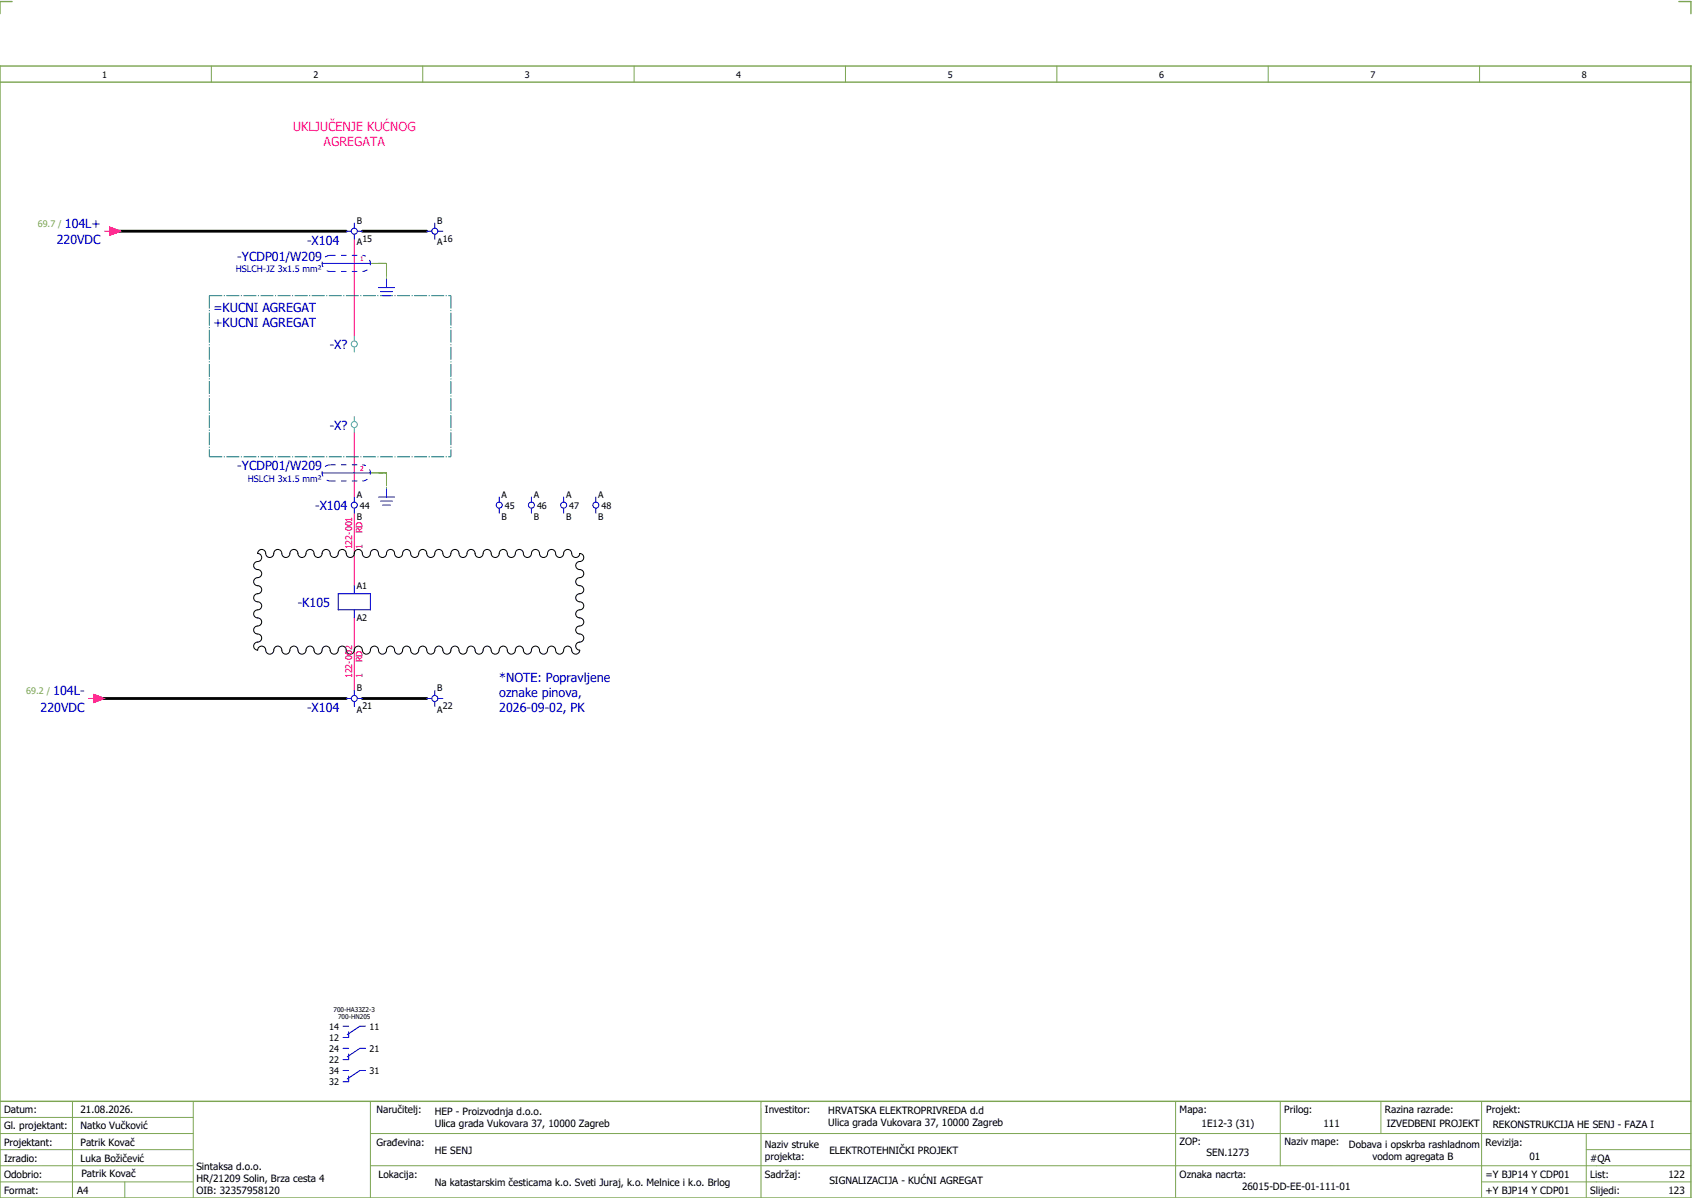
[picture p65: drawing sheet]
<svg xmlns="http://www.w3.org/2000/svg" width="421mm" height="297mm" viewBox="0 0 421 297" stroke-linecap="round" stroke-linejoin="round" font-family="sans-serif">
<defs><g id="words">
<g font-size="3.1" fill="#f0f">
<text x="72.8" y="32.5">UKLJUČENJE KUĆNOG</text>
<text x="80.4" y="36.3">AGREGATA</text>
</g>
<g font-size="3.1" fill="#00f">
<text x="16.1" y="56.6">104L+</text>
<text x="14.1" y="60.6">220VDC</text>
<text x="58.9" y="64.8">-YCDP01/W209</text>
<text x="76.3" y="60.7">-X104</text>
<text x="53" y="77.5">=KUCNI AGREGAT</text>
<text x="53" y="81.3">+KUCNI AGREGAT</text>
<text x="81.9" y="86.6">-X?</text>
<text x="81.9" y="106.6">-X?</text>
<text x="58.9" y="116.8">-YCDP01/W209</text>
<text x="78.3" y="126.6">-X104</text>
<text x="74" y="150.6">-K105</text>
<text x="13.2" y="172.6">104L-</text>
<text x="124" y="169.3">*NOTE: Popravljene</text>
<text x="124" y="173">oznake pinova,</text>
<text x="10.1" y="176.6">220VDC</text>
<text x="76.3" y="176.7">-X104</text>
<text x="124" y="176.8">2026-09-02, PK</text>
</g>
<g font-size="2.5">
<text x="1" y="276.4">Datum:</text>
<text x="1" y="280.4">Gl. projektant:</text>
<text x="20" y="276.4">21.08.2026.</text>
<text x="20" y="280.4">Natko Vučković</text>
<text x="93.5" y="276.4">Naručitelj:</text>
<text x="108" y="276.9">HEP - Proizvodnja d.o.o.</text>
<text x="108" y="279.9">Ulica grada Vukovara 37, 10000 Zagreb</text>
<text x="190" y="276.4">Investitor:</text>
<text x="205.7" y="276.6">HRVATSKA ELEKTROPRIVREDA d.d</text>
<text x="205.7" y="279.6">Ulica grada Vukovara 37, 10000 Zagreb</text>
<text x="293" y="276.4">Mapa:</text>
<text x="298.4" y="279.9">1E12-3 (31)</text>
<text x="319" y="276.4">Prilog:</text>
<text x="328.7" y="279.9">111</text>
<text x="344" y="276.4">Razina razrade:</text>
<text x="344.4" y="279.9">IZVEDBENI PROJEKT</text>
<text x="369.2" y="276.3">Projekt:</text>
<text x="370.8" y="279.9">REKONSTRUKCIJA HE SENJ - FAZA I</text>
<text x="1" y="284.4">Projektant:</text>
<text x="20" y="284.4">Patrik Kovač</text>
<text x="93.5" y="284.4">Građevina:</text>
<text x="108" y="286.4">HE SENJ</text>
<text x="190" y="284.9">Naziv struke</text>
<text x="190" y="287.9">projekta:</text>
<text x="206" y="286.5">ELEKTROTEHNIČKI PROJEKT</text>
<text x="293" y="284.3">ZOP:</text>
<text x="299.7" y="286.9">SEN.1273</text>
<text x="319" y="284.3">Naziv mape:</text>
<text x="335.1" y="285">Dobava i opskrba rashladnom</text>
<text x="340.9" y="288">vodom agregata B</text>
<text x="369" y="284.4">Revizija:</text>
<text x="379.9" y="287.9">01</text>
<text x="1" y="288.4">Izradio:</text>
<text x="1" y="292.4">Odobrio:</text>
<text x="20" y="288.4">Luka Božičević</text>
<text x="20.2" y="292.3">Patrik Kovač</text>
<text x="48.8" y="290.4">Sintaksa d.o.o.</text>
<text x="48.8" y="293.4">HR/21209 Solin, Brza cesta 4</text>
<text x="94" y="292.4">Lokacija:</text>
<text x="190" y="292.4">Sadržaj:</text>
<text x="206" y="293.9">SIGNALIZACIJA - KUĆNI AGREGAT</text>
<text x="293" y="292.4">Oznaka nacrta:</text>
<text x="369" y="292.4">=Y BJP14 Y CDP01</text>
<text x="395" y="292.4">List:</text>
<text x="395" y="288.4">#QA</text>
<text x="414.4" y="292.4">122</text>
<text x="1" y="296.4">Format:</text>
<text x="19.2" y="296.4">A4</text>
<text x="48.8" y="296.4">OIB: 32357958120</text>
<text x="108" y="294.4">Na katastarskim česticama k.o. Sveti Juraj, k.o. Melnice i k.o. Brlog</text>
<text x="308.5" y="295.4">26015-DD-EE-01-111-01</text>
<text x="369" y="296.4">+Y BJP14 Y CDP01</text>
<text x="395" y="296.4">Slijedi:</text>
<text x="414.4" y="296.4">123</text>
</g>
<g font-size="2.2">
<text x="25.4" y="19.4">1</text>
<text x="77.9" y="19.4">2</text>
<text x="130.4" y="19.4">3</text>
<text x="182.9" y="19.4">4</text>
<text x="235.4" y="19.4">5</text>
<text x="287.9" y="19.4">6</text>
<text x="340.4" y="19.4">7</text>
<text x="392.9" y="19.4">8</text>
<text x="88.6" y="55.5">B</text>
<text x="108.6" y="55.5">B</text>
<text x="88.6" y="60.9">A</text>
<text x="90" y="60">15</text>
<text x="108.6" y="60.9">A</text>
<text x="110" y="60">16</text>
<text x="88.6" y="123.5">A</text>
<text x="124.6" y="123.5">A</text>
<text x="132.6" y="123.5">A</text>
<text x="140.6" y="123.5">A</text>
<text x="148.6" y="123.5">A</text>
<text x="88.6" y="129">B</text>
<text x="89.4" y="126.3">44</text>
<text x="124.6" y="129">B</text>
<text x="125.4" y="126.3">45</text>
<text x="132.6" y="129">B</text>
<text x="133.4" y="126.3">46</text>
<text x="140.6" y="129">B</text>
<text x="141.4" y="126.3">47</text>
<text x="148.6" y="129">B</text>
<text x="149.4" y="126.3">48</text>
<text x="88.6" y="146.3">A1</text>
<text x="88.6" y="154.2">A2</text>
<text x="88.6" y="171.5">B</text>
<text x="108.6" y="171.5">B</text>
<text x="88.6" y="176.9">A</text>
<text x="90" y="176">21</text>
<text x="108.6" y="176.9">A</text>
<text x="110" y="176">22</text>
<text x="81.8" y="255.6">14</text>
<text x="91.8" y="255.6">11</text>
<text x="81.8" y="258.4">12</text>
<text x="81.8" y="263.9">22</text>
<text x="81.8" y="261.1">24</text>
<text x="91.8" y="261.1">21</text>
<text x="81.8" y="269.4">32</text>
<text x="81.8" y="266.6">34</text>
<text x="91.8" y="266.6">31</text>
</g>
<g font-size="2.2" fill="#7ca552">
<text x="9.4" y="56.3">69.7 /</text>
<text x="6.5" y="172.3">69.2 /</text>
</g>
<g font-size="2.2" fill="#00f">
<text x="58.6" y="67.6">HSLCH-JZ 3x1.5 mm²</text>
<text x="61.6" y="119.6">HSLCH 3x1.5 mm²</text>
</g>
<g font-size="2.2" fill="#f00">
<text x="87.5" y="136.4" transform="rotate(-90 87.5 136.4)">122-001</text>
<text x="90" y="136.4" transform="rotate(-90 90 136.4)">1</text>
<text x="90" y="132.4" transform="rotate(-90 90 132.4)">RD</text>
<text x="90" y="164.4" transform="rotate(-90 90 164.4)">RD</text>
<text x="87.5" y="168.4" transform="rotate(-90 87.5 168.4)">122-002</text>
<text x="90" y="168.4" transform="rotate(-90 90 168.4)">1</text>
</g>
<g font-size="1.6" fill="#f00">
<text x="89.5" y="64.9">1</text>
<text x="89.5" y="116.9">2</text>
</g>
<g font-size="1.6">
<text x="82.8" y="251.1">700-HA33Z2-3</text>
<text x="84" y="253.1">700-HN205</text>
</g>
</g></defs>
<path d="M0 16.4h420v281h-420zM3 .4h-3v3M417 .4h3v3M0 20.4h420M0 273.4h420" fill="none" stroke="#7ca552" stroke-width=".35"/>
<g fill="none" stroke="#7ca552" stroke-width=".25">
<path d="M52.5 16.4v4M105 16.4v4M157.5 16.4v4M210 16.4v4M262.5 16.4v4M315 16.4v4M367.5 16.4v4M0 277.4h48M18 273.4v24M48 273.4v24M92 273.4v24M189 273.4v24"/>
<path d="M292 273.4v23.8M318 273.4v16M343 273.4v8M368 273.4v23.8M0 281.4h48M0 285.4h47.8M0 293.4h47.8M31 293.4v4M47.8 289.4h-47.8M92 281.4h328M92 289.4h328M368 293.4h52"/>
<path d="M394 285.4h26M394 281.4v15.8"/>
</g>
<path d="M92 65.4h4M96 65.4v4M92 117.4h4M96 117.4v4" fill="none" stroke="#00be00" stroke-width=".25" stroke-dasharray="3.2 .4 .3 .4"/>
<path d="M26 57.4h1.3M27.3 56.4l2.7 1-2.7 1zM88 59.4v24M88 107.4v16M88 127.4v18M88 153.4v18M22 173.4h1.2M23.2 172.4l2.8 1-2.8 1z" fill="none" stroke="#f00" stroke-width=".25"/>
<path d="M28 57.4h58M90 57.4h16M24 173.4h62M90 173.4h16" fill="none" stroke="#000" stroke-width=".7"/>
<path d="M94 65.4h2M96 65.4v2M94 117.4h2M96 117.4v2" fill="none" stroke="#00be00" stroke-width=".25" stroke-dasharray="3.2 .4 .3 .4" stroke-linecap="butt"/>
<path d="M64.3 136.7a1.09 1.09 0 0 1 1.3-.1 1.09 1.09 0 0 1 .5 1.2 1.08 1.08 0 0 0 1.3 .5 1.08 1.08 0 0 0 .7-1.3 1.08 1.08 0 0 1 1.3-.5 1.08 1.08 0 0 1 .7 1.3 1.08 1.08 0 0 0 1.3 .5 1.08 1.08 0 0 0 .7-1.3 1.08 1.08 0 0 1 1.3-.5 1.08 1.08 0 0 1 .7 1.3 1.08 1.08 0 0 0 1.3 .5 1.08 1.08 0 0 0 .7-1.3 1.08 1.08 0 0 1 1.3-.5 1.08 1.08 0 0 1 .7 1.3 1.08 1.08 0 0 0 1.3 .5 1.08 1.08 0 0 0 .7-1.3 1.08 1.08 0 0 1 1.3-.5 1.08 1.08 0 0 1 .7 1.3 1.08 1.08 0 0 0 1.3 .5 1.08 1.08 0 0 0 .7-1.3 1.08 1.08 0 0 1 1.3-.5 1.08 1.08 0 0 1 .7 1.3 1.08 1.08 0 0 0 1.3 .5 1.08 1.08 0 0 0 .7-1.3 1.08 1.08 0 0 1 1.3-.5 1.08 1.08 0 0 1 .7 1.3 1.08 1.08 0 0 0 1.3 .5 1.08 1.08 0 0 0 .7-1.3 1.08 1.08 0 0 1 1.3-.5 1.08 1.08 0 0 1 .7 1.3 1.08 1.08 0 0 0 1.3 .5 1.08 1.08 0 0 0 .7-1.3 1.08 1.08 0 0 1 1.3-.5 1.08 1.08 0 0 1 .7 1.3 1.08 1.08 0 0 0 1.3 .5 1.08 1.08 0 0 0 .7-1.3 1.08 1.08 0 0 1 1.3-.5 1.08 1.08 0 0 1 .7 1.3 1.08 1.08 0 0 0 1.3 .5 1.08 1.08 0 0 0 .7-1.3 1.08 1.08 0 0 1 1.3-.5 1.08 1.08 0 0 1 .7 1.3 1.08 1.08 0 0 0 1.3 .5 1.08 1.08 0 0 0 .7-1.3 1.08 1.08 0 0 1 1.3-.5 1.08 1.08 0 0 1 .7 1.3 1.08 1.08 0 0 0 1.3 .5 1.08 1.08 0 0 0 .7-1.3 1.08 1.08 0 0 1 1.3-.5 1.08 1.08 0 0 1 .7 1.3 1.08 1.08 0 0 0 1.3 .5 1.08 1.08 0 0 0 .7-1.3 1.08 1.08 0 0 1 1.3-.5 1.08 1.08 0 0 1 .7 1.3 1.08 1.08 0 0 0 1.3 .5 1.08 1.08 0 0 0 .7-1.3 1.08 1.08 0 0 1 1.3-.5 1.08 1.08 0 0 1 .7 1.3 1.08 1.08 0 0 0 1.3 .5 1.08 1.08 0 0 0 .7-1.3 1.08 1.08 0 0 1 1.3-.5 1.08 1.08 0 0 1 .7 1.3 1.08 1.08 0 0 0 1.3 .5 1.08 1.08 0 0 0 .7-1.3 1.08 1.08 0 0 1 1.3-.5 1.08 1.08 0 0 1 .7 1.3 1.08 1.08 0 0 0 1.3 .5 1.08 1.08 0 0 0 .7-1.3 1.08 1.08 0 0 1 1.3-.5 1.08 1.08 0 0 1 .7 1.3 1.08 1.08 0 0 0 1.3 .5 1.08 1.08 0 0 0 .7-1.3 1.08 1.08 0 0 1 1.3-.5 1.08 1.08 0 0 1 .7 1.3 1.08 1.08 0 0 0 1.3 .5 1.08 1.08 0 0 0 .7-1.3 1.08 1.08 0 0 1 1.3-.5 1.08 1.08 0 0 1 .7 1.3 1 1 0 0 0 1.1 .6 1 1 0 0 0 .8-1 1 1 0 0 1 1 1 1 1 0 0 1-1 1 1 1 0 0 0-1 1 1 1 0 0 0 1 1 1 1 0 0 1 1 1 1 1 0 0 1-1 1 1 1 0 0 0-1 1 1 1 0 0 0 1 1 1 1 0 0 1 1 1 1 1 0 0 1-1 1 1 1 0 0 0-1 1 1 1 0 0 0 1 1 1 1 0 0 1 1 1 1 1 0 0 1-1 1 1 1 0 0 0-1 1 1 1 0 0 0 1 1 1 1 0 0 1 1 1 1 1 0 0 1-1 1 1 1 0 0 0-1 1 1 1 0 0 0 1 1 1 1 0 0 1 1 1 1 1 0 0 1-1 1 1 1 0 0 0-1 1 1 1 0 0 0 1 1 1 1 0 0 1-1 1 1 1 0 0 1-1-1 1 1 0 0 0-1-1 1 1 0 0 0-1 1 1 1 0 0 1-1 1 1 1 0 0 1-1-1 1 1 0 0 0-1-1 1 1 0 0 0-1 1 1 1 0 0 1-1 1 1 1 0 0 1-1-1 1 1 0 0 0-1-1 1 1 0 0 0-1 1 1 1 0 0 1-1 1 1 1 0 0 1-1-1 1 1 0 0 0-1-1 1 1 0 0 0-1 1 1 1 0 0 1-1 1 1 1 0 0 1-1-1 1 1 0 0 0-1-1 1 1 0 0 0-1 1 1 1 0 0 1-1 1 1 1 0 0 1-1-1 1 1 0 0 0-1-1 1 1 0 0 0-1 1 1 1 0 0 1-1 1 1 1 0 0 1-1-1 1 1 0 0 0-1-1 1 1 0 0 0-1 1 1 1 0 0 1-1 1 1 1 0 0 1-1-1 1 1 0 0 0-1-1 1 1 0 0 0-1 1 1 1 0 0 1-1 1 1 1 0 0 1-1-1 1 1 0 0 0-1-1 1 1 0 0 0-1 1 1 1 0 0 1-1 1 1 1 0 0 1-1-1 1 1 0 0 0-1-1 1 1 0 0 0-1 1 1 1 0 0 1-1 1 1 1 0 0 1-1-1 1 1 0 0 0-1-1 1 1 0 0 0-1 1 1 1 0 0 1-1 1 1 1 0 0 1-1-1 1 1 0 0 0-1-1 1 1 0 0 0-1 1 1 1 0 0 1-1 1 1 1 0 0 1-1-1 1 1 0 0 0-1-1 1 1 0 0 0-1 1 1 1 0 0 1-1 1 1 1 0 0 1-1-1 1 1 0 0 0-1-1 1 1 0 0 0-1 1 1 1 0 0 1-1 1 1 1 0 0 1-1-1 1 1 0 0 0-1-1 1 1 0 0 0-1 1 1 1 0 0 1-1 1 1 1 0 0 1-1-1 1 1 0 0 0-1-1 1 1 0 0 0-1 1 1 1 0 0 1-1 1 1 1 0 0 1-1-1 1 1 0 0 0-1-1 1 1 0 0 0-1 1 1 1 0 0 1-1 1 1 1 0 0 1-1-1 1 1 0 0 0-1-1 1 1 0 0 0-1 1 1 1 0 0 1-1 1 1 1 0 0 1-1-1 1 1 0 0 0-1-1 1 1 0 0 0-1 1 1 1 0 0 1-1 1 1 1 0 0 1-1-1 1 1 0 0 0-1-1 1 1 0 0 0-1 1 1 1 0 0 1-1-1 1 1 0 0 1 1-1 1 1 0 0 0 1-1 1 1 0 0 0-1-1 1 1 0 0 1-1-1 1 1 0 0 1 1-1 1 1 0 0 0 1-1 1 1 0 0 0-1-1 1 1 0 0 1-1-1 1 1 0 0 1 1-1 1 1 0 0 0 1-1 1 1 0 0 0-1-1 1 1 0 0 1-1-1 1 1 0 0 1 1-1 1 1 0 0 0 1-1 1 1 0 0 0-1-1 1 1 0 0 1-1-1 1 1 0 0 1 1-1 1 1 0 0 0 1-1 1 1 0 0 0-1-1 1 1 0 0 1-1-1 1 1 0 0 1 1-1 1 1 0 0 0 1-1 1 1 0 0 0-1-1z" fill="none" stroke="#000" stroke-width=".25"/>
<g fill="none" stroke="#52a5a5" stroke-width=".25">
<path d="M88 83.4v1.2M88 86.1v1.3M88 103.4v1.2M88 106.1v1.3"/>
<circle cx="88" cy="85.4" r=".75"/>
<circle cx="88" cy="105.4" r=".75"/>
</g>
<path d="M52 73.4h60M52 73.4v40M112 73.4v40M52 113.4h60" fill="none" stroke="#007f7f" stroke-width=".25" stroke-dasharray="3.2 .4 .3 .4" stroke-linecap="butt"/>
<path d="M82 67.4h8M82 63.4h8M82 63.4a2 2 0 0 0-2 2 2 2 0 0 0 2 2M90 67.4a2 2 0 0 0 2-2 2 2 0 0 0-2-2M82 119.4h8M82 115.4h8M82 115.4a2 2 0 0 0-2 2 2 2 0 0 0 2 2M90 119.4a2 2 0 0 0 2-2 2 2 0 0 0-2-2" fill="none" stroke="#00f" stroke-width=".25" stroke-dasharray="1.4 1.4" stroke-linecap="butt"/>
<g fill="none" stroke="#00f" stroke-width=".25">
<path d="M86 57.4h1.3M88 55.4v1.2M88 58.1v1.3M88.8 57.4h1.2M106 57.4h1.3M108 55.4v1.2M108 58.1v1.3M108.8 57.4h1.2M80 65.4h12M94 71.4h4M94.5 72.4h3M95 73.4h2"/>
<path d="M96 69.4v2M80 117.4h12M88 123.4v1.2M88 126.1v1.3M94 123.4h4M94.5 124.4h3M95 125.4h2M96 121.4v2M124 123.4v1.2M124 126.1v1.3M132 123.4v1.2M132 126.1v1.3"/>
<path d="M140 123.4v1.2M140 126.1v1.3M148 123.4v1.2M148 126.1v1.3M84 147.4h8v4h-8zM88 145.4v2M88 151.4v2M86 173.4h1.3M88 171.4v1.2M88 174.1v1.3M88.8 173.4h1.2M106 173.4h1.3"/>
<path d="M108 171.4v1.2M108 174.1v1.3M108.8 173.4h1.2M85.2 254.7h1.4M86.6 256.1v1.4h-1.4M90.8 254.7h-1.4l-3.1 2.1M85.2 260.2h1.4M85.2 265.7h1.4M86.6 261.6v1.4h-1.4M86.6 267.1v1.4h-1.4M90.8 260.2h-1.4l-3.1 2.1M90.8 265.7h-1.4l-3.1 2.1"/>
<circle cx="88" cy="57.4" r=".75"/>
<circle cx="108" cy="57.4" r=".75"/>
<circle cx="88" cy="125.4" r=".75"/>
<circle cx="124" cy="125.4" r=".75"/>
<circle cx="132" cy="125.4" r=".75"/>
<circle cx="140" cy="125.4" r=".75"/>
<circle cx="148" cy="125.4" r=".75"/>
<circle cx="88" cy="173.4" r=".75"/>
<circle cx="108" cy="173.4" r=".75"/>
</g>
<g fill="#f00" stroke="#f00" stroke-width=".25">
<path d="M27.3 56.4l2.7 1-2.7 1z"/>
<path d="M23.2 172.4l2.8 1-2.8 1z"/>
</g>
<use href="#words"/>
</svg>
